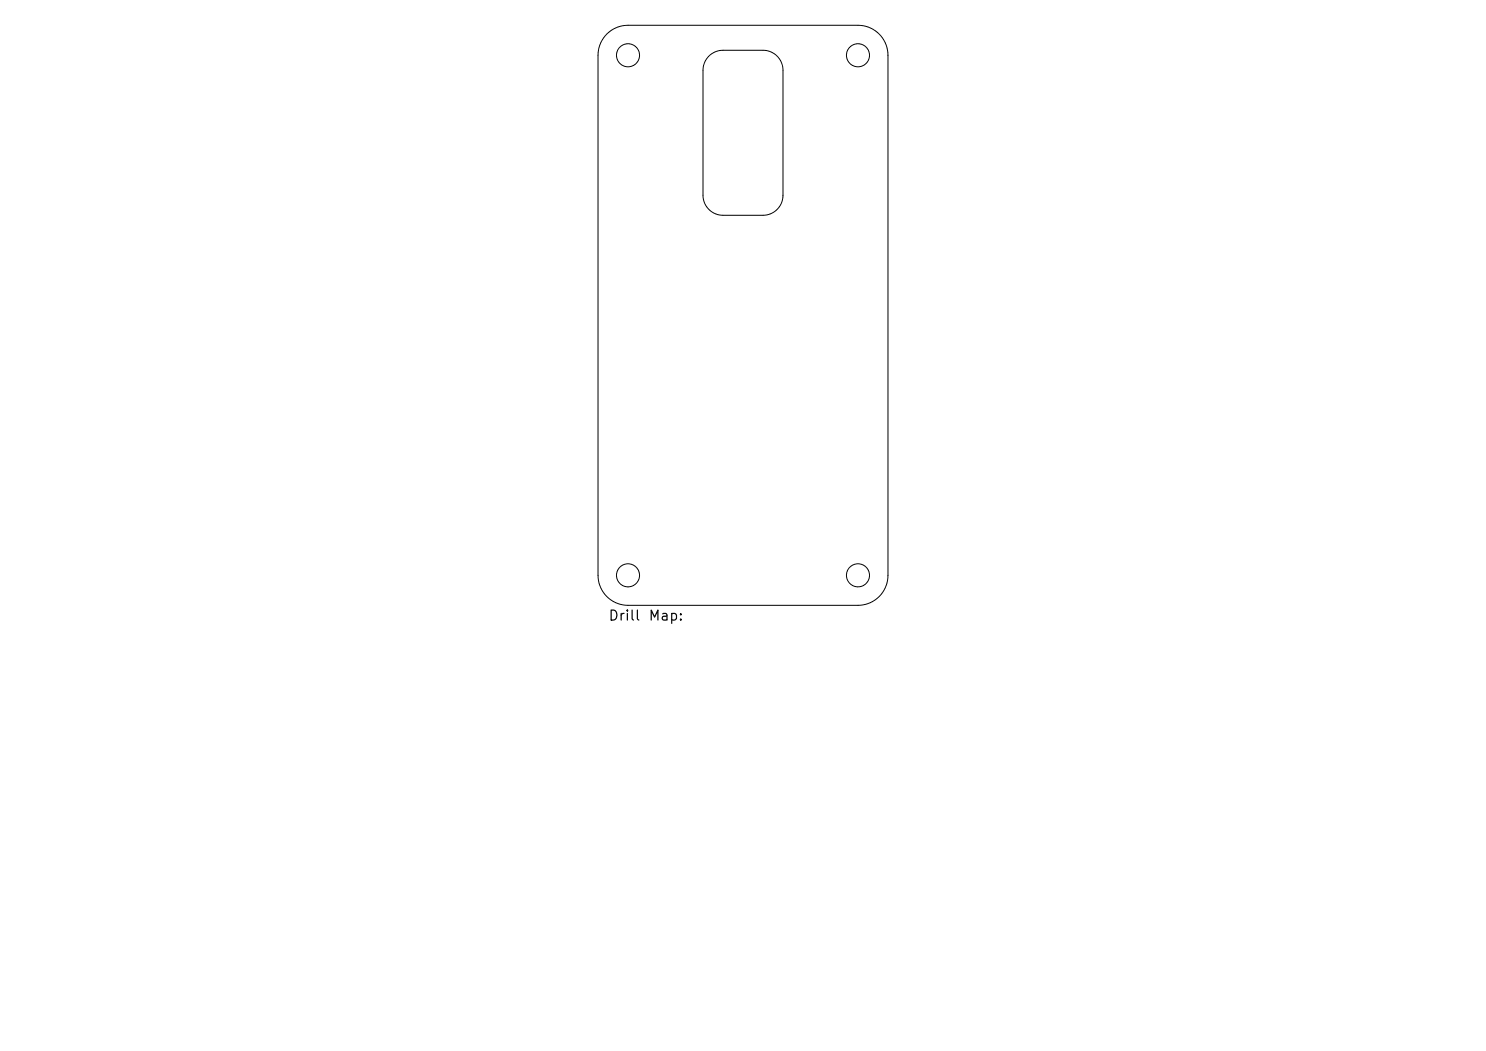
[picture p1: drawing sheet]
<svg xmlns="http://www.w3.org/2000/svg" width="297mm" height="210mm" viewBox="0 0 297 210" stroke-linecap="round" stroke-linejoin="round" font-family="sans-serif">
<defs><g id="words">
<g font-size="2">
<text x="121.5" y="124.5">Drill</text>
<text x="129.5" y="124.5">Map:</text>
</g>
</g></defs>
<g fill="none" stroke="#000" stroke-width=".2">
<path d="M121.3 6.8a6 6 0 0 1 4.2-1.8l46 .1a6 6 0 0 1 6 5.9v104a6 6 0 0 1-6 6h-46a6 6 0 0 1-6-6v-104a6 6 0 0 1 1.8-4.2zM141.7 11.2a4 4 0 0 1 2.8-1.2h8a4 4 0 0 1 4 4v25a4 4 0 0 1-4 4h-8a4 4 0 0 1-4-4v-25a4 4 0 0 1 1.2-2.8z"/>
<circle cx="125.5" cy="11" r="2.3"/>
<circle cx="171.5" cy="11" r="2.3"/>
<circle cx="125.5" cy="115" r="2.3"/>
<circle cx="171.5" cy="115" r="2.3"/>
</g>
<use href="#words"/>
</svg>
